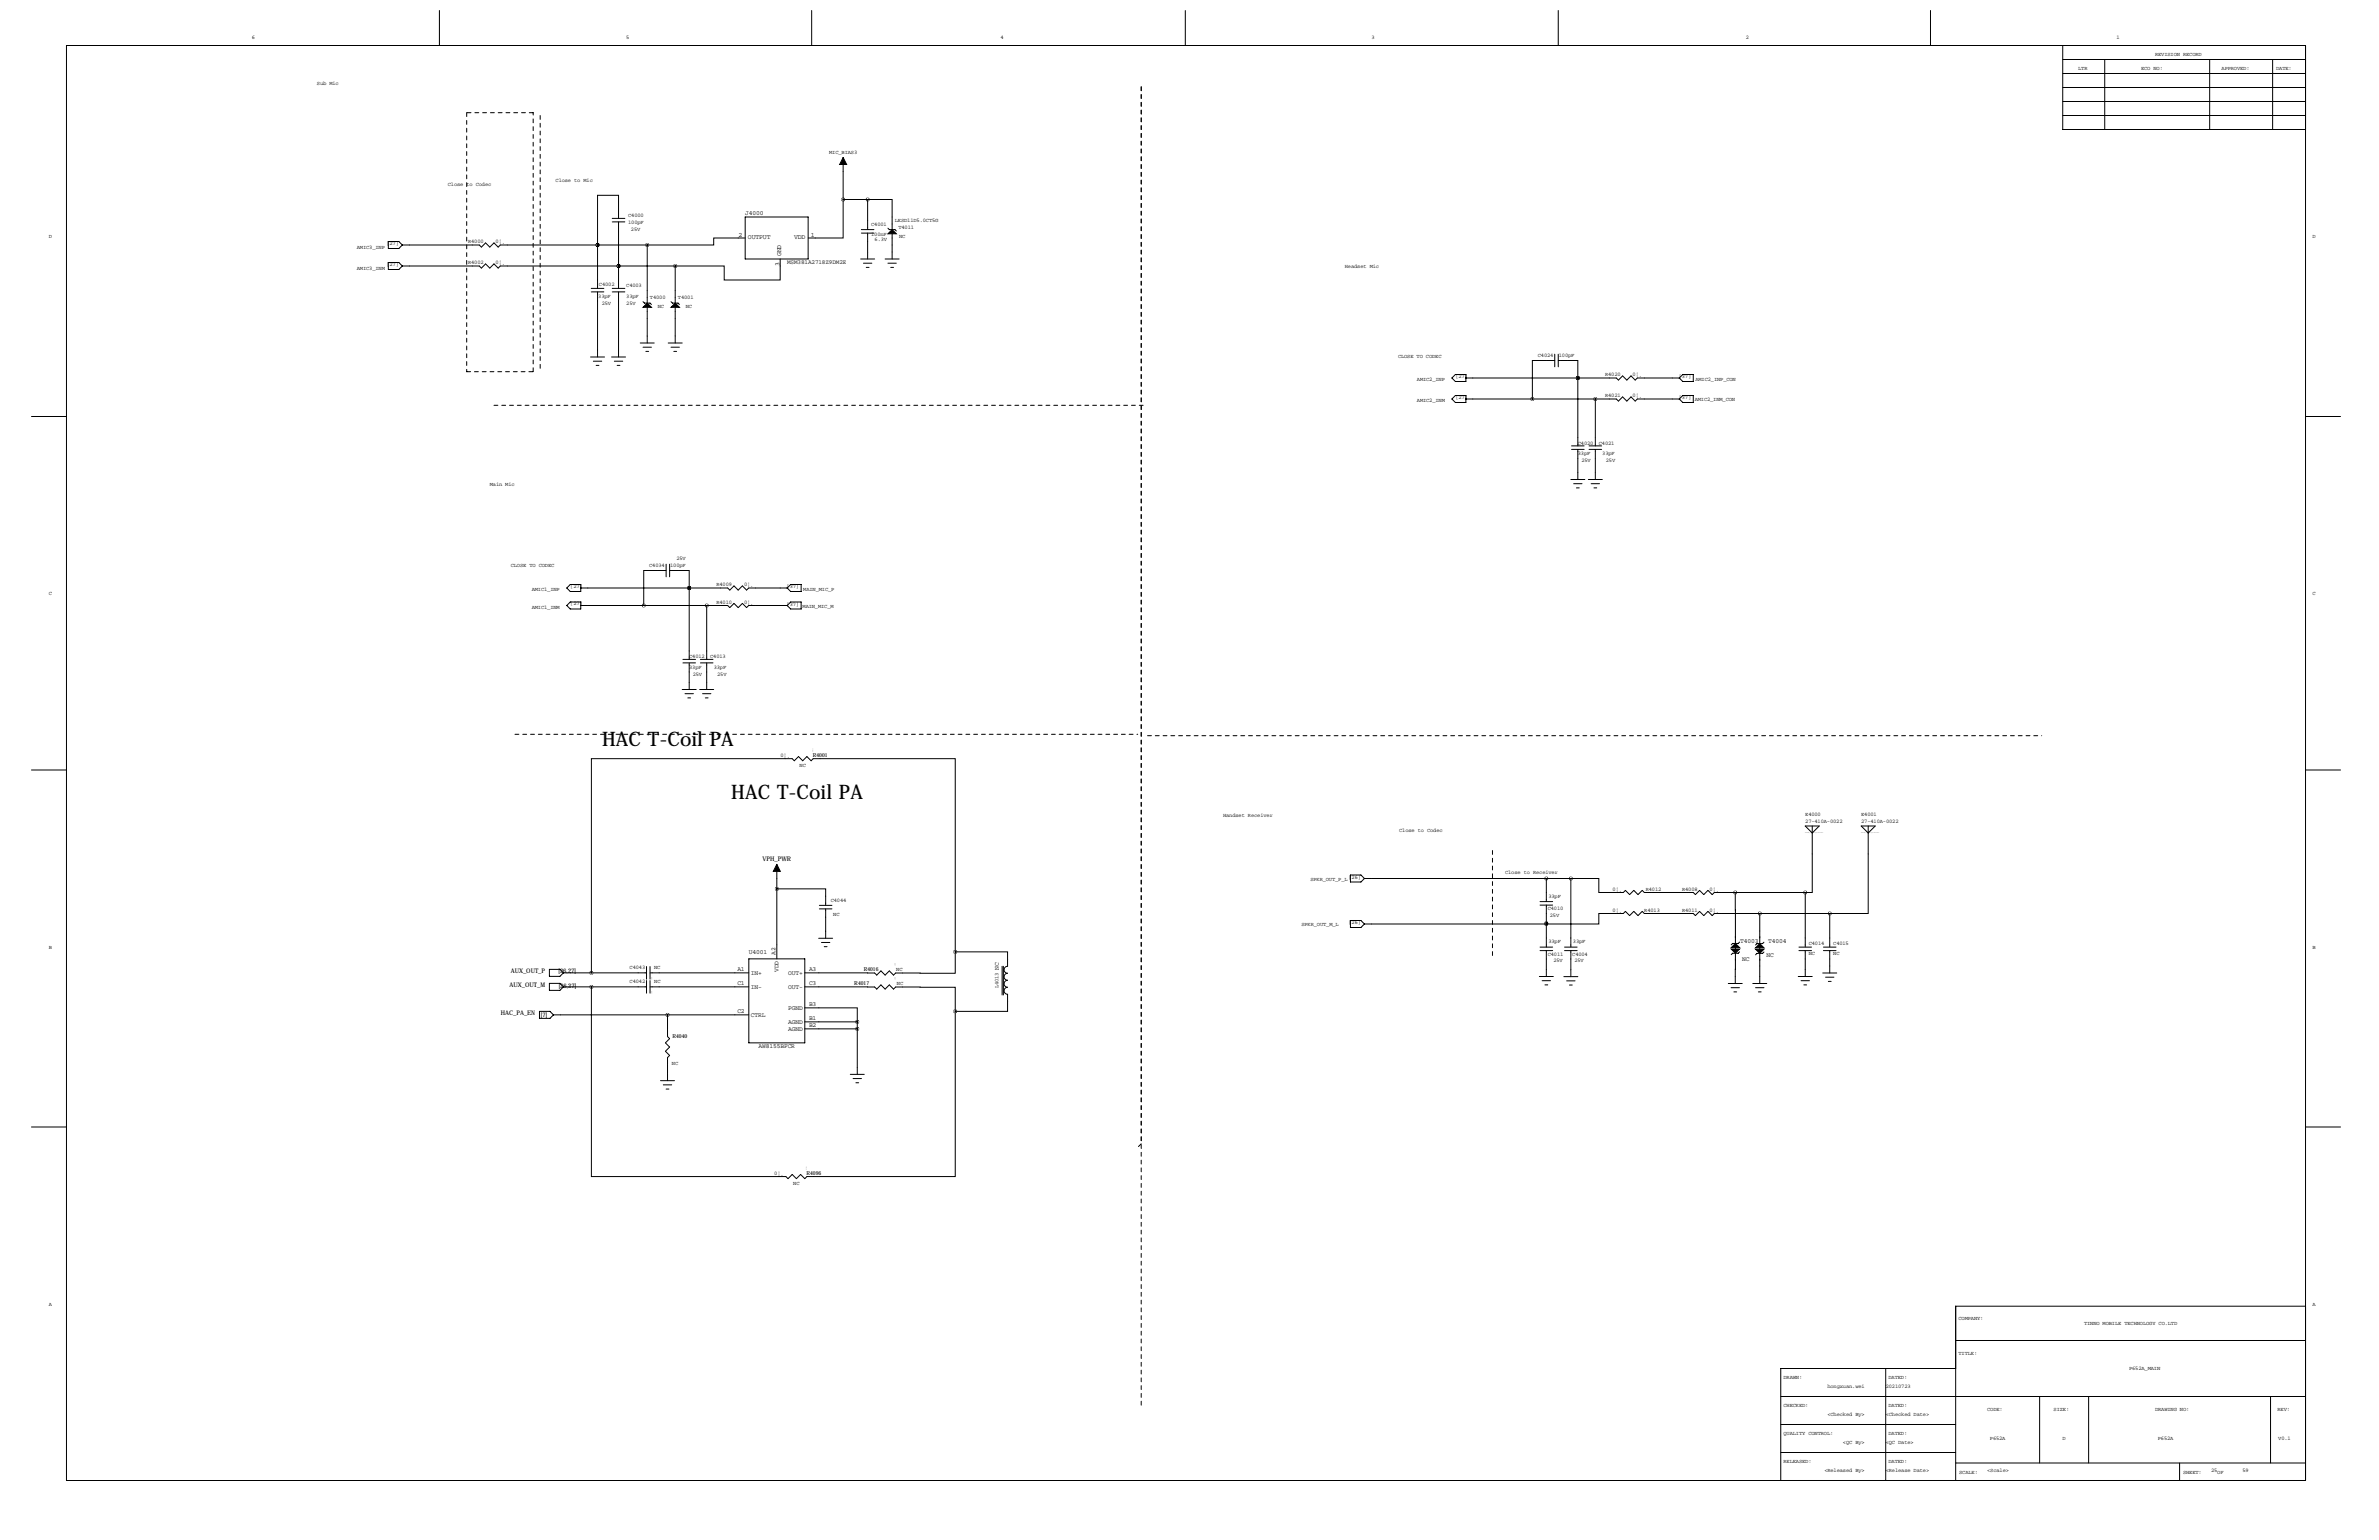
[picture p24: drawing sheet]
<svg xmlns="http://www.w3.org/2000/svg" width="864mm" height="559mm" viewBox="0 0 864 559" stroke-linecap="round" stroke-linejoin="round" font-family="sans-serif">
<defs><g id="words">
<g font-size="7.3">
<text x="218.6" y="270.7">HAC T-Coil PA</text>
<text x="265.5" y="290">HAC T-Coil PA</text>
</g>
<g font-size="2.4">
<text x="268.1" y="86.1">2</text>
<text x="271.5" y="86.8">OUTPUT</text>
<text x="288.3" y="86.8">VDD</text>
<text x="294.4" y="86.1">1</text>
<text x="283.6" y="93" transform="rotate(-90 283.6 93)">GND</text>
<text x="283" y="96.4" transform="rotate(-90 283 96.4)">3</text>
</g>
<g font-size="2.3">
<text x="270.5" y="78.1">J4000</text>
<text x="276.8" y="312.4">VPH_PWR</text>
<text x="271.8" y="346">U4001</text>
<text x="281.5" y="346.4" transform="rotate(-90 281.5 346.4)">A2</text>
<text x="631.7" y="342.3">T4003</text>
<text x="641.3" y="347.4">NC</text>
<text x="641.9" y="342.3">T4004</text>
<text x="185.4" y="353">AUX_OUT_P</text>
<text x="202.8" y="353.1">[26,27]</text>
<text x="267.7" y="352.5">A1</text>
<text x="272.6" y="353.7">IN+</text>
<text x="282.6" y="352.6" transform="rotate(-90 282.6 352.6)">VDD</text>
<text x="286.1" y="353.7">OUT+</text>
<text x="293.7" y="352.5">A3</text>
<text x="362.6" y="351.9" transform="rotate(-90 362.6 351.9)">NC</text>
<text x="632.5" y="348.6">NC</text>
<text x="185" y="358.1">AUX_OUT_M</text>
<text x="202.9" y="358.6">[26,27]</text>
<text x="267.7" y="357.6">C1</text>
<text x="272.6" y="358.7">IN-</text>
<text x="286.1" y="358.7">OUT-</text>
<text x="293.7" y="357.6">C3</text>
<text x="293.7" y="365.2">B3</text>
<text x="181.8" y="368.2">HAC_PA_EN</text>
<text x="196.4" y="368.9">[7]</text>
<text x="267.7" y="367.7">C2</text>
<text x="272.6" y="368.9">CTRL</text>
<text x="286.1" y="366.4">PGND</text>
<text x="286.1" y="371.4">AGND</text>
<text x="293.7" y="370.3">B1</text>
<text x="286.1" y="374">AGND</text>
<text x="293.7" y="372.8">B2</text>
<text x="275.4" y="380.3">AW8155BFCR</text>
</g>
<text font-size="2.2" x="285.7" y="95.9">MSM381A2718Z9DM2E</text>
<g font-size="2">
<text x="91.4" y="14">6</text>
<text x="227.3" y="14">5</text>
<text x="363.2" y="14">4</text>
<text x="497.8" y="14">3</text>
<text x="633.7" y="14">2</text>
<text x="768.4" y="14">1</text>
<text x="782.3" y="20.3">REVISION RECORD</text>
<text x="754.4" y="25.4">LTR</text>
<text x="777.2" y="25.4">ECO NO:</text>
<text x="806.5" y="25.4">APPROVED:</text>
<text x="826.3" y="25.4">DATE:</text>
<text x="115.1" y="31">Sub Mic</text>
<text x="301" y="55.9">MIC_BIAS3</text>
<text x="162.6" y="67.3">Close to Codec</text>
<text x="201.7" y="66">Close to Mic</text>
<text x="228" y="81.3">100pF</text>
<text x="228" y="78.7">C4000</text>
<text x="229" y="83.8">25V</text>
<text x="316.2" y="81.8">C4001</text>
<text x="324.8" y="80.6">LESD11D5.0CT5G</text>
<text x="326.1" y="83.1">T4011</text>
<text x="17.8" y="86.4">D</text>
<text x="140.3" y="88.7">[27]</text>
<text x="169.9" y="88.2">R4000</text>
<text x="179.9" y="88.2">0¦¸</text>
<text x="316.2" y="85.6">100nF</text>
<text x="317.5" y="87.5">6.3V</text>
<text x="326.4" y="86.2">NC</text>
<text x="839.5" y="86.4">D</text>
<text x="129.6" y="90.2">AMIC3_INP</text>
<text x="169.9" y="95.8">R4002</text>
<text x="179.9" y="95.8">0¦¸</text>
<text x="129.6" y="97.8">AMIC3_INM</text>
<text x="140.3" y="96.4">[27]</text>
<text x="488.2" y="97.3">Headset Mic</text>
<text x="217.2" y="107.9">33pF</text>
<text x="217.4" y="103.9">C4002</text>
<text x="227.3" y="107.9">33pF</text>
<text x="227.3" y="104.1">C4003</text>
<text x="218.4" y="110.5">25V</text>
<text x="227.3" y="110.5">25V</text>
<text x="235.9" y="108.5">T4000</text>
<text x="238.8" y="111.6">NC</text>
<text x="246.1" y="108.5">T4001</text>
<text x="248.9" y="111.6">NC</text>
<text x="507.5" y="130">CLOSE TO CODEC</text>
<text x="558.2" y="129.4">C4024</text>
<text x="565.9" y="129.4">100pF</text>
<text x="528.3" y="137">[27]</text>
<text x="582.7" y="136.4">R4020</text>
<text x="592.7" y="136.4">0¦¸</text>
<text x="609.4" y="137.2">[37]</text>
<text x="514.3" y="138.4">AMIC2_INP</text>
<text x="615.4" y="138.2">AMIC2_INP_CON</text>
<text x="514.3" y="146">AMIC2_INM</text>
<text x="528.3" y="144.6">[27]</text>
<text x="582.7" y="144.1">R4021</text>
<text x="592.7" y="144.1">0¦¸</text>
<text x="609.4" y="144.9">[37]</text>
<text x="615.2" y="145.5">AMIC2_INM_CON</text>
<text x="572.8" y="161.3">C4020</text>
<text x="580.4" y="161.3">C4021</text>
<text x="572.8" y="165.1">33pF</text>
<text x="574" y="167.6">25V</text>
<text x="581.7" y="165.1">33pF</text>
<text x="582.9" y="167.6">25V</text>
<text x="177.8" y="176.5">Main Mic</text>
<text x="245.5" y="203">25V</text>
<text x="185.4" y="205.7">CLOSE TO CODEC</text>
<text x="235.7" y="205.6">C4034</text>
<text x="243.3" y="205.6">100pF</text>
<text x="17.8" y="215.9">C</text>
<text x="193" y="214.6">AMIC1_INP</text>
<text x="207" y="213.2">[27]</text>
<text x="260.1" y="212.6">R4009</text>
<text x="270.1" y="212.6">0¦¸</text>
<text x="285.6" y="213.4">[37]</text>
<text x="291.6" y="214.4">MAIN_MIC_P</text>
<text x="839.5" y="215.9">C</text>
<text x="193" y="221">AMIC1_INM</text>
<text x="207" y="219.5">[27]</text>
<text x="260.1" y="219">R4010</text>
<text x="270.1" y="219">0¦¸</text>
<text x="285.6" y="219.8">[37]</text>
<text x="291.3" y="220.5">MAIN_MIC_M</text>
<text x="250.2" y="238.8">C4012</text>
<text x="257.8" y="238.8">C4013</text>
<text x="250.2" y="242.6">33pF</text>
<text x="251.5" y="245.1">25V</text>
<text x="259.1" y="242.6">33pF</text>
<text x="260.3" y="245.1">25V</text>
<text x="283.3" y="274.6">0¦¸</text>
<text x="295" y="274.7">R4001</text>
<text x="290.3" y="278.4">NC</text>
<text x="444" y="296.4">Handset Receiver</text>
<text x="655.3" y="295.9">E4000</text>
<text x="655.3" y="298.4">27-410A-0022</text>
<text x="675.6" y="298.4">27-410A-0022</text>
<text x="675.6" y="295.9">E4001</text>
<text x="507.9" y="302.1">Close to Codec</text>
<text x="546.4" y="317.2">Close to Receiver</text>
<text x="475.7" y="319.5">SPKR_OUT_P_L</text>
<text x="489.5" y="318.9">[26]</text>
<text x="585.4" y="323.1">0¦¸</text>
<text x="597.4" y="323.1">R4012</text>
<text x="610.6" y="323.1">R4008</text>
<text x="620.6" y="323.1">0¦¸</text>
<text x="301.6" y="327.2">C4044</text>
<text x="562.1" y="325.7">33pF</text>
<text x="302.5" y="332.5">NC</text>
<text x="489.5" y="335.4">[26]</text>
<text x="561.8" y="330.3">C4010</text>
<text x="562.6" y="332.6">25V</text>
<text x="585.4" y="330.8">0¦¸</text>
<text x="596.9" y="330.8">R4013</text>
<text x="610.6" y="330.8">R4011</text>
<text x="620.6" y="330.8">0¦¸</text>
<text x="472.4" y="336">SPKR_OUT_M_L</text>
<text x="17.8" y="344.2">B</text>
<text x="561.8" y="346.8">C4011</text>
<text x="562.1" y="342.2">33pF</text>
<text x="570.7" y="346.8">C4004</text>
<text x="571" y="342.2">33pF</text>
<text x="656.6" y="346.5">NC</text>
<text x="656.6" y="342.7">C4014</text>
<text x="665.5" y="346.5">NC</text>
<text x="665.5" y="342.7">C4015</text>
<text x="839.5" y="344.2">B</text>
<text x="228.6" y="351.6">C4043</text>
<text x="237.4" y="351.5">NC</text>
<text x="313.5" y="352.2">R4016</text>
<text x="325.4" y="352.2">NC</text>
<text x="563.9" y="349.1">25V</text>
<text x="571.5" y="349.1">25V</text>
<text x="228.6" y="356.7">C4042</text>
<text x="237.5" y="356.7">NC</text>
<text x="310.1" y="357.4">R4017</text>
<text x="325.6" y="357.5">NC</text>
<text x="362.5" y="358.5" transform="rotate(-90 362.5 358.5)">L4013</text>
<text x="244.1" y="376.7">R4040</text>
<text x="243.9" y="386.3">NC</text>
<text x="281.1" y="426.2">0¦¸</text>
<text x="288" y="430">NC</text>
<text x="292.7" y="426.3">R4096</text>
<text x="17.8" y="473.7">A</text>
<text x="839.5" y="473.7">A</text>
<text x="710.9" y="478.8">COMPANY:</text>
<text x="756.5" y="480.6">TINNO MOBILE TECHNOLOGY CO.LTD</text>
<text x="710.9" y="491.5">TITLE:</text>
<text x="772.9" y="497.1">P652A_MAIN</text>
<text x="647.4" y="500.4">DRAWN:</text>
<text x="663.4" y="503.5">hongxuan.wei</text>
<text x="684.5" y="503.5">20210723</text>
<text x="685.5" y="500.4">DATED:</text>
<text x="647.4" y="510.5">CHECKED:</text>
<text x="663.4" y="513.6">&lt;Checked By&gt;</text>
<text x="684.5" y="513.6">&lt;Checked Date&gt;</text>
<text x="685.5" y="510.5">DATED:</text>
<text x="721.4" y="511.8">CODE:</text>
<text x="745.5" y="511.8">SIZE:</text>
<text x="782.3" y="511.8">DRAWING NO:</text>
<text x="826.8" y="511.8">REV:</text>
<text x="647.4" y="520.7">QUALITY CONTROL:</text>
<text x="685.5" y="520.7">DATED:</text>
<text x="669" y="523.8">&lt;QC By&gt;</text>
<text x="684.5" y="523.8">&lt;QC Date&gt;</text>
<text x="722.4" y="522.5">P652A</text>
<text x="748.7" y="522.5">D</text>
<text x="783.3" y="522.5">P652A</text>
<text x="827.1" y="522.5">V0.1</text>
<text x="647.4" y="530.9">RELEASED:</text>
<text x="662.3" y="534">&lt;Released By&gt;</text>
<text x="684.5" y="534">&lt;Release Date&gt;</text>
<text x="685.5" y="530.9">DATED:</text>
<text x="721.4" y="534">&lt;Scale&gt;</text>
<text x="802.6" y="534">25</text>
<text x="814.1" y="534">59</text>
<text x="711.2" y="534.7">SCALE:</text>
<text x="792.5" y="534.7">SHEET:</text>
<text x="804.9" y="534.7">OF</text>
</g>
<g font-size=".4">
<text x="655.3" y="302.3">ANT-SMD_1.7X1.1X1.8_27-410A-0022</text>
<text x="675.6" y="302.3">ANT-SMD_1.7X1.1X1.8_27-410A-0022</text>
<text x="236.7" y="355.5" transform="rotate(-90 236.7 355.5)">C0201</text>
<text x="236.7" y="360.6" transform="rotate(-90 236.7 360.6)">C0201</text>
</g>
</g></defs>
<g fill="none" stroke="#000" stroke-width=".36">
<path d="M24.1 16.5h812.8v520.7h-812.8zM159.5 3.8v12.7M294.6 3.8v12.7M430.3 3.8v12.7M565.7 3.8v12.7M700.8 3.8v12.7M748.8 16.5v30.5h88.1M748.8 36.8h88.1M748.8 31.8h88.1M748.8 26.7h88.1M748.8 21.6h88.1M764 21.6v25.4"/>
<path d="M802.1 21.6v25.4M825 21.6v25.4M306.1 57.2v15.2M748.8 41.9h88.1M222.3 79.2h4.5M224.5 79.2v-8.3h-7.6v18M270.5 78.7h22.9v15.3h-22.9zM306.1 72.4v14h-12.7M306.1 72.4h8.9M315 72.4h8.8v21.6M315 72.4v10.9M141 87.6h3.8l1.3 1.3-1.3 1.3h-3.8z"/>
<path d="M141 95.2h3.8l1.3 1.3-1.3 1.3h-3.8zM146.1 88.9h27.9l.8 .8 1.5-1.6 1.5 1.6 1.5-1.6 1.5 1.6 .8-.8h53.4M146.1 96.5h27.9l.8 .8 1.5-1.5 1.5 1.5 1.5-1.5 1.5 1.5 .8-.8h63.5M216.9 88.9h.1M216.9 88.9v15.7M222.3 80.5h4.5M224.5 80.5v24.1M224.5 96.5h.1M235 88.9l-.1 35.6M245.1 96.5v28M270.5 86.4h-11.4v2.5h-24.1M283.2 94v7.6h-20.3v-5.1h-17.8"/>
<path d="M312.4 94h5.1M312.7 83.3h4.5M312.7 84.6h4.5M313.4 95.5h3.1M314.5 97h1M315 84.6v9.4M321.3 94h5.1M322.3 95.5h3.1M322.3 82.8l.5 .5h2.1l.5 .5M323.3 97h1.1M214.6 105.9h4.6M214.6 104.6h4.6"/>
<path d="M216.9 105.9v23.6M222.2 105.9h4.6M222.2 104.6h4.6M224.5 105.9v23.6M233.4 109.5l.5 .5h2.1l.5 .5M243.6 109.5l.5 .5h2l.5 .5M214.4 129.5h5.1M215.4 131.1h3M216.4 132.6h1M222 129.5h5.1M223 131.1h3.1M224 132.6h1"/>
<path d="M232.4 124.5h5.1M233.4 126h3.1M234.4 127.5h1.1M242.6 124.5h5M243.6 126h3M244.6 127.5h1M527 137.2l1.3-1.3h3.8v2.5h-3.8zM532.1 137.2h54.6l.8 .7 1.5-1.5 1.6 1.5 1.5-1.5 1.5 1.5 .8-.7h15.2M564.4 128.5v4.6M564.4 130.8h-8.1v14M565.7 128.5v4.6M565.7 130.8h7.1v6.4"/>
<path d="M572.8 137.2h.1M572.8 137.2v24.6M609.6 137.2l1.3-1.3h3.8v2.5h-3.8zM11.4 151.1h12.7M527 144.8l1.3-1.3h3.8v2.6h-3.8zM532.1 144.8h54.6l.8 .7 1.5-1.5 1.6 1.5 1.5-1.5 1.5 1.5 .8-.7h15.2M579.1 144.8v17M609.6 144.8l1.3-1.3h3.8v2.6h-3.8zM836.9 151.1h12.7M570.2 174h5.1M570.5 163.1h4.6M570.5 161.8h4.6"/>
<path d="M571.2 175.5h3.1M572.3 177h1M572.8 163.1v10.9M576.6 174h5.1M576.8 163.1h4.6M576.8 161.8h4.6M577.6 175.5h3M578.6 177h1M579.1 163.1v10.9M205.7 213.4l1.3-1.3h3.8v2.5h-3.8zM205.7 219.7l1.3-1.3h3.8v2.6h-3.8zM210.8 213.4h53.4l.7 .7 1.5-1.5 1.6 1.5 1.5-1.5 1.5 1.5 .8-.7h13.9"/>
<path d="M210.8 219.7h53.4l.7 .8 1.5-1.6 1.6 1.6 1.5-1.6 1.5 1.6 .8-.8h13.9M241.8 207h-8.1v12.7M241.8 204.7v4.6M243.1 204.7v4.6M243.1 207h7.1v6.4M250.2 213.4h.1M250.2 213.4v25.9M256.5 219.7v19.6M285.7 213.4l1.3-1.3h3.8v2.5h-3.8zM285.7 219.7l1.3-1.3h3.8v2.6h-3.8zM247.9 239.3h4.6M254.3 239.3h4.5"/>
<path d="M247.6 250.2h5.1M247.9 240.5h4.6M248.7 251.7h3M249.7 253.2h1M250.2 240.5v9.7M254 250.2h5.1M254.3 240.5h4.5M255 251.7h3.1M256 253.2h1M256.5 240.5v9.7M11.4 279.4h12.7M836.9 279.4h12.7"/>
<path d="M655.3 299.7h5.1l-2.5 2.6zM657.9 299.7v24.1h-2.6M675.6 299.7h5.1l-2.5 2.6zM678.2 299.7v31.8h-14M282 313.6v34.3M490.2 317.5h3.8l1.3 1.3-1.3 1.2h-3.8zM495.3 318.8h74.9M561.3 318.8v8.4M570.2 318.8h10.2v5h8.9M570.2 318.8v24.9M282 322.5h17.7v6M297.4 328.5h4.6"/>
<path d="M297.4 329.8h4.6M299.7 329.8v10.7M490.2 334h3.8l1.3 1.3-1.3 1.3h-3.8zM559.1 327.2h4.5M559.1 328.4h4.5M561.3 328.4v15.3M561.3 335l.3 .3h-66.3M629.9 323.8v33.1M638.8 331.5v25.4M655.3 323.8h-33l-.8 .8-1.5-1.5-1.5 1.5-1.5-1.5-1.6 1.5-.7-.8h-17.8l-.8-.7-1.5 1.5-1.5-1.5-1.5 1.5-1.6-1.5-.7 .8M655.3 323.8v19.9M664.2 331.5h-41.9l-.8 .7-1.5-1.5-1.5 1.5-1.5-1.5-1.6 1.5-.7-.7h-17.8l-.8-.8-1.5 1.5-1.5-1.5-1.5 1.5-1.6-1.5-.7 .8h-8.9v3.8h-19.1"/>
<path d="M664.2 331.5v12.2M199.4 351.7h3.9l1.2 1.3-1.2 1.3h-3.9zM199.4 356.8h3.9l1.2 1.3-1.2 1.3h-3.9zM204.5 358.1h30.2M204.5 353h30.2M214.7 358.1v68.8h70.6l.8 .8 1.5-1.5 1.5 1.5 1.5-1.5 1.6 1.5 .7-.8h53.9v-59.9M234.7 350.7v4.6M234.7 355.8v4.6M236 358.1h35.8M236 353h35.8M236 350.7v4.6M236 355.8v4.6"/>
<path d="M271.8 347.9h20.4v30.5h-20.4zM292.2 358.1h25.3l.8 .8 1.5-1.5 1.5 1.5 1.5-1.5 1.6 1.5 .7-.8 21.7 .1v8.8M297.2 340.5h5.1M298.2 342h3M299.2 343.5h1M346.8 345.4h19v5.2a1.27 1.27 0 0 0-1.3 1.3 1.27 1.27 0 0 0 1.3 1.3 1.27 1.27 0 0 0-1.3 1.2 1.27 1.27 0 0 0 1.3 1.3 1.27 1.27 0 0 0-1.3 1.3 1.27 1.27 0 0 0 1.3 1.2 1.27 1.27 0 0 0-1.3 1.3 1.27 1.27 0 0 0 1.3 1.3v6.2h-19M346.8 345.4v-70.1h-51.6l-.8 .7-1.5-1.5-1.5 1.5-1.5-1.5-1.6 1.5-.7-.7h-72.9v77.7M346.8 345.4v7.8l-21.7-.1-.7 .7-1.6-1.5-1.5 1.5-1.5-1.5-1.5 1.5-.8-.7-25.3-.1M363.8 350.6v10.4M364.2 350.6v10.4M558.8 354.3h5.1M559.1 343.7h4.5"/>
<path d="M559.1 344.9h4.5M559.8 355.9h3.1M560.8 357.4h1M561.3 344.9v9.4M567.7 354.4h5.1M567.9 343.7h4.6M567.9 344.9h4.6M568.7 355.9h3.1M569.7 357.4h1M570.2 344.9v9.5M627.4 356.9h5.1M628.4 358.4h3"/>
<path d="M629.4 359.9h1M631.5 345.4l-.5 .5h-2l-.6 .5M631.5 341.8l-.5 .5h-2l-.6 .5M636.3 356.9h5M637.3 358.4h3M638.3 359.9h1M640.3 345.4l-.5 .5h-2l-.5 .6M640.3 341.9l-.5 .5h-2l-.5 .5M652.8 354.3h5.1M653 343.7h4.6M653 344.9h4.6M653.8 355.9h3"/>
<path d="M654.8 357.4h1M655.3 344.9v9.4M661.7 353.1h5M661.9 343.7h4.6M661.9 344.9h4.6M662.7 354.6h3M663.7 356.1h1M664.2 344.9v8.2M195.8 367h3.8l1.3 1.2-1.3 1.3h-3.8zM200.9 368.2h70.9M242.3 368.2v7.9l.8 .8-1.5 1.5 1.5 1.5-1.5 1.6 1.5 1.5-.8 .7v8.4M292.2 365.7h19v5.1"/>
<path d="M292.2 373.3h19M292.2 370.8h19M311.2 370.8v19M239.8 392.1h5.1M240.8 393.6h3M241.8 395.2h1M308.7 389.8h5M309.7 391.4h3M310.7 392.9h1M11.4 408.9h12.7M836.9 408.9h12.7M836.9 474h-127v63.2"/>
<path d="M684.5 496.6v40.6M709.9 496.6h-63.5v40.6M709.9 486.4h127M646.4 516.9h63.5M646.4 506.7h190.5M740.4 506.7v24.2M758.2 506.7v24.2M824.2 506.7v24.2M646.4 527h63.5M709.9 530.9h127M791.2 530.9v6.3"/>
</g>
<path d="M414.3 31.5v383.5M414.3 31.5v478.8M169.4 40.9v94M193.5 40.9h-24.1M196.1 41.9v92.7M169.4 134.9h24.1M193.5 134.9v-94M179.3 147.1h236.2M186.9 266.4h226.1M416.6 267h324.6M541.8 308.6v38.1M414.3 415l-1.3 1.3" fill="none" stroke="#000" stroke-width=".36" stroke-dasharray="1.4 1.4"/>
<path d="M306.1 57.1l1.2 2.6h-2.5zM323.8 83.3l1.6 1.5h-3.1zM234.9 110l1.6 1.5h-3.1zM245.1 110l1.5 1.5h-3zM282 313.6l1.3 2.6h-2.6zM630 342.3l1.5 1.6h-3.1zM628.4 344.4h3.1l-1.5 1.5zM638.8 342.4l1.5 1.5h-3zM637.3 344.4h3l-1.5 1.5z" fill="#000" stroke="#000" stroke-width=".36"/>
<path d="M216.9 88.9a.05 .05 0 0 0 .1 0 .05 .05 0 0 0-.1 0zM216.9 88.9a.05 .05 0 0 0 .1 0 .05 .05 0 0 0-.1 0zM224.5 96.5a.05 .05 0 0 0 .1 0 .05 .05 0 0 0-.1 0zM224.5 96.5a.05 .05 0 0 0 .1 0 .05 .05 0 0 0-.1 0zM306 72.4a.05 .05 0 0 0 .1 0 .05 .05 0 0 0-.1 0zM245.1 96.5a.05 .05 0 0 0 .1 0 .05 .05 0 0 0-.1 0zM250.1 213.4a.05 .05 0 0 0 .1 0 .05 .05 0 0 0-.1 0zM256.5 219.7a.05 .05 0 0 0 .1 0 .05 .05 0 0 0-.1 0zM234.9 88.9a.05 .05 0 0 0 .1 0 .05 .05 0 0 0-.1 0zM233.6 219.7a.05 .05 0 0 0 .1 0 .05 .05 0 0 0-.1 0zM250.1 213.4a.05 .05 0 0 0 .1 0 .05 .05 0 0 0-.1 0zM314.9 72.4a.05 .05 0 0 0 .1 0 .05 .05 0 0 0-.1 0zM572.7 137.2a.05 .05 0 0 0 .1 0 .05 .05 0 0 0-.1 0zM579.1 144.8a.05 .05 0 0 0 .1 0 .05 .05 0 0 0-.1 0zM556.2 144.8a.05 .05 0 0 0 .1 0 .05 .05 0 0 0-.1 0zM572.7 137.2a.05 .05 0 0 0 .1 0 .05 .05 0 0 0-.1 0zM570.2 318.8a.05 .05 0 0 0 .1 0 .05 .05 0 0 0-.1 0zM561.3 335a.05 .05 0 0 0 .1 0 .05 .05 0 0 0-.1 0zM561.3 318.8a.05 .05 0 0 0 .1 0 .05 .05 0 0 0-.1 0zM561.3 335.3a.05 .05 0 0 0 .1 0 .05 .05 0 0 0-.1 0zM638.8 331.5a.05 .05 0 0 0 .1 0 .05 .05 0 0 0-.1 0zM629.9 323.8a.05 .05 0 0 0 .1 0 .05 .05 0 0 0-.1 0zM664.2 331.5a.05 .05 0 0 0 .1 0 .05 .05 0 0 0-.1 0zM655.3 323.8a.05 .05 0 0 0 .1 0 .05 .05 0 0 0-.1 0zM346.7 345.4a.05 .05 0 0 0 .1 0 .05 .05 0 0 0-.1 0zM346.7 367a.05 .05 0 0 0 .1 0 .05 .05 0 0 0-.1 0zM242.3 368.2a.05 .05 0 0 0 .1 0 .05 .05 0 0 0-.1 0zM214.6 353a.05 .05 0 0 0 .1 0 .05 .05 0 0 0-.1 0zM214.6 358.1a.05 .05 0 0 0 .1 0 .05 .05 0 0 0-.1 0zM281.9 322.5a.05 .05 0 0 0 .1 0 .05 .05 0 0 0-.1 0z" fill="#000" stroke="#000" stroke-width="1.3"/>
<use href="#words"/>
</svg>
